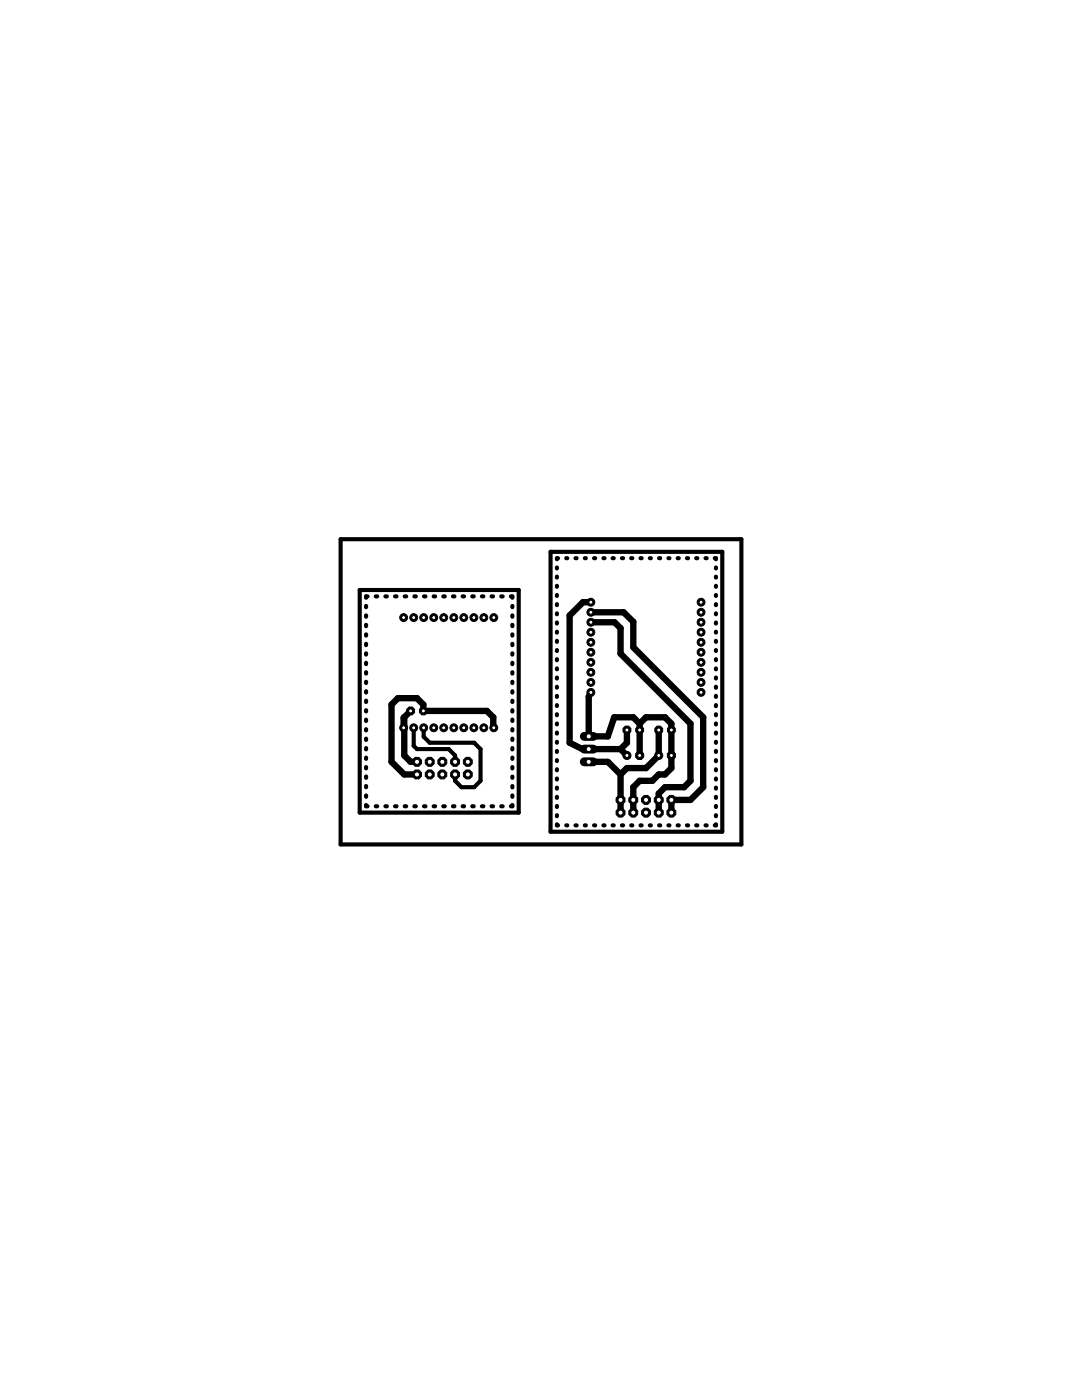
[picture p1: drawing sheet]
<svg xmlns="http://www.w3.org/2000/svg" width="216mm" height="279mm" viewBox="0 0 216 279" stroke-linecap="round" stroke-linejoin="round" font-family="sans-serif">
<g fill="#000" stroke="#000" stroke-width="1.3">
<path d="M79.4 139.3h3.8zM83.2 139.3l1.3 1.3zM113.7 122.8l2.6-2.6zM116.3 120.2h1.6zM117.9 138.2l-.4 .8zM117.9 124.2h4.7zM122.6 124.2l1.2 1.2zM123.8 125.4v5.1zM117.9 122.2h6.5zM124.4 122.2l2 1.9zM126.4 124.1v5.1zM78.1 152l2.6 2.6z"/>
<path d="M78.1 140.6v11.4zM78.1 140.6l1.3-1.3zM80.5 143.3v1.9zM80.7 154.6h2.5zM80.5 143.3l.2-.1zM80.7 143.2l1.2-1.3zM80.7 143.2v7.6zM80.7 150.8l1.2 1.2zM81.9 152h1.3zM84.5 141.9h12.7zM84.5 140.6v1.3zM97.2 141.9l1.2 1.3z"/>
<path d="M98.4 143.2v1.9zM98.4 145.1l.1 .1zM113.7 122.8v25.4zM113.7 148.2l2.5 1.3zM116.2 149.5h1.3zM117.5 139v8zM117.5 149.5h6.3zM117.5 147h3.8zM117.5 152h3.8zM122.6 143.2l-1.3 3.8zM123.8 149.5l1.3 1.3zM123.8 149.5l1.3-1.3z"/>
<path d="M123.8 154.6v5zM121.3 152l2.5 2.6zM123.8 154.6l1.3-1.3zM125.1 145.7v2.5zM125.1 153.3h3.8zM122.6 143.2h3.8zM126.4 157.1v2.5zM126.4 157.1l1.2-1.3zM127.6 145.7v5.1zM126.4 143.2l1.2 1.2zM127.6 144.4v1.3zM127.6 155.8h2.6z"/>
<path d="M128.9 143.2l-1.3 1.2zM128.9 153.3l2.5-2.5zM130.2 155.8l1.2-1.2zM131.4 154.6h1.3zM131.4 145.7v5.1zM131.4 158.4v1.2zM132.7 157.1l-1.3 1.3zM128.9 143.2h3.8zM132.7 154.6l1.3-1.3zM132.7 157.1h3.8zM132.7 143.2l1.3 1.2zM134 144.4v1.3z"/>
<path d="M134 145.7v5.1zM134 150.8v2.5zM134 159.6h3.8zM136.5 157.1l1.3-1.3zM137.8 159.6l2.5-2.5zM137.8 144.4v11.4zM123.8 130.5l14 13.9zM140.3 143.2v13.9zM126.4 129.2l13.9 14zM123.8 159.6v2.6zM126.4 159.6v2.6zM131.4 159.6v2.6z"/>
<path d="M134 159.6v2.6z"/>
</g>
<g fill="#000" stroke="#000" stroke-width=".83">
<path d="M68 107.6h79.9zM71.8 117.8h31.7zM73 119v.3zM73 119h.3zM75 119h.3zM76.9 119h.3zM78.8 119h.3zM80.8 119h.2zM82.7 119h.3zM84.6 119h.3zM86.5 119h.3zM88.5 119h.3z"/>
<path d="M90.4 119h.3zM92.3 119h.3zM94.2 119h.3zM96.2 119h.3zM98.1 119h.3zM100 119h.3zM102.2 119v.3zM101.9 119h.3zM109.9 110.1h34.2zM111.1 111.4v.2zM111.1 113.2v.3zM111.1 115.1v.2z"/>
<path d="M111.1 116.9v.2zM111.1 118.7v.2zM111.1 111.4h.3zM113 111.4h.2zM114.8 111.4h.3zM116.7 111.4h.2zM118.5 111.4h.3zM120.4 111.4h.2zM122.2 111.4h.3zM124.1 111.4h.2zM125.9 111.4h.3zM127.8 111.4h.2z"/>
<path d="M129.7 111.4h.2zM131.5 111.4h.2zM133.4 111.4h.2zM135.2 111.4h.2zM137.1 111.4h.2zM138.9 111.4h.2zM140.8 111.4h.2zM142.9 118.7v.2zM142.9 116.9v.2zM142.9 115.1v.2zM142.9 113.2v.3zM142.9 111.4v.2z"/>
<path d="M142.6 111.4h.3zM73 120.9v.3zM73 122.8v.3zM73 124.7v.3zM73 126.6v.3zM73 128.5v.3zM73 130.4v.2zM73 132.3v.2zM73 134.2v.2zM73 136.1v.2zM73 137.9v.3zM73 139.8v.3z"/>
<path d="M102.2 137.9v.3zM102.2 136.1v.2zM102.2 134.2v.2zM102.2 132.3v.2zM102.2 130.4v.2zM102.2 128.5v.3zM102.2 126.6v.3zM102.2 124.7v.3zM102.2 122.8v.3zM102.2 120.9v.3zM111.1 120.6v.2zM111.1 122.4v.2z"/>
<path d="M111.1 124.2v.2zM111.1 126.1v.2zM111.1 127.9v.2zM111.1 129.7v.2zM111.1 131.6v.2zM111.1 133.4v.2zM111.1 135.2v.2zM111.1 137.1v.1zM111.1 138.9v.2zM142.9 138.9v.2zM142.9 137.1v.2zM142.9 135.2v.2z"/>
<path d="M142.9 133.4v.2zM142.9 131.6v.2zM142.9 129.7v.2zM142.9 127.9v.2zM142.9 126.1v.2zM142.9 124.2v.2zM142.9 122.4v.2zM142.9 120.6v.2zM73 141.7v.3zM73 143.6v.3zM73 145.5v.3zM73 147.4v.3z"/>
<path d="M73 149.3v.3zM73 151.2v.2zM73 153.1v.3zM73 155v.2zM73 156.9v.2zM73 158.7v.3zM82.5 145.2v3.6zM82.5 148.8l.7 .7zM83.2 149.5h6.3zM84.5 145.2v1.8zM84.5 147l1.2 1.2zM89.5 149.5l1.3 1.3z"/>
<path d="M90.8 155.8l1.3 1.3zM90.8 154.6v1.2zM90.8 150.8v1.2zM92.1 157.1h2.5zM85.7 148.2h8.9zM94.6 157.1l1.3-1.3zM94.6 148.2l1.3 1.3zM95.9 149.5v6.3zM102.2 158.7v.3zM102.2 156.9v.2zM102.2 155v.2zM102.2 153.1v.3z"/>
<path d="M102.2 151.2v.2zM102.2 149.3v.3zM102.2 147.4v.3zM102.2 145.5v.3zM102.2 143.6v.3zM102.2 141.7v.3zM102.2 139.8v.3zM111.1 140.7v.2zM111.1 142.5v.2zM111.1 144.4v.2zM111.1 146.2v.2zM111.1 148v.2z"/>
<path d="M111.1 149.9v.2zM111.1 151.7v.2zM111.1 153.5v.2zM111.1 155.4v.2zM111.1 157.2v.2zM111.1 159v.2zM142.9 159v.2zM142.9 157.2v.2zM142.9 155.4v.2zM142.9 153.5v.2zM142.9 151.7v.2zM142.9 149.9v.2z"/>
<path d="M142.9 148v.3zM142.9 146.2v.2zM142.9 144.4v.2zM142.9 142.5v.2zM142.9 140.7v.2zM68 168.5h79.9zM68 107.6v60.9zM71.8 162.2h31.7zM71.8 117.8v44.4zM73 160.7v.2zM73 160.9h.3zM75 160.9h.3z"/>
<path d="M76.9 160.9h.3zM78.8 160.9h.3zM80.8 160.9h.2zM82.7 160.9h.3zM84.6 160.9h.3zM86.5 160.9h.3zM88.5 160.9h.3zM90.4 160.9h.3zM92.3 160.9h.3zM94.2 160.9h.3zM96.2 160.9h.3zM98.1 160.9h.3z"/>
<path d="M100 160.9h.3zM101.9 160.9h.3zM102.2 160.7v.2zM103.5 117.8v44.4zM109.9 166h34.2zM109.9 110.1v55.9zM111.1 160.8v.3zM111.1 162.7v.2zM111.1 164.5v.2zM111.1 164.7h.3zM113 164.7h.2zM114.8 164.7h.3z"/>
<path d="M116.7 164.7h.2zM118.5 164.7h.3zM120.4 164.7h.2zM122.2 164.7h.3zM124.1 164.7h.2zM125.9 164.7h.3zM127.8 164.7h.2zM129.7 164.7h.2zM131.5 164.7h.2zM133.4 164.7h.2zM135.2 164.7h.2zM137.1 164.7h.2z"/>
<path d="M138.9 164.7h.2zM140.8 164.7h.2zM142.6 164.7h.3zM142.9 164.5v.2zM142.9 162.7v.2zM142.9 160.8v.3zM144.1 110.1v55.9zM147.9 107.6v60.9z"/>
</g>
<circle cx="117.9" cy="120.2" r=".78" fill="#000" stroke="#000" stroke-width=".2"/>
<circle cx="117.9" cy="120.2" r=".4" fill="#fff" stroke="#000" stroke-width=".2"/>
<circle cx="117.9" cy="122.2" r=".78" fill="#000" stroke="#000" stroke-width=".2"/>
<circle cx="117.9" cy="122.2" r=".4" fill="#fff" stroke="#000" stroke-width=".2"/>
<circle cx="117.9" cy="124.2" r=".78" fill="#000" stroke="#000" stroke-width=".2"/>
<circle cx="117.9" cy="124.2" r=".4" fill="#fff" stroke="#000" stroke-width=".2"/>
<circle cx="117.9" cy="126.2" r=".78" fill="#000" stroke="#000" stroke-width=".2"/>
<circle cx="117.9" cy="126.2" r=".4" fill="#fff" stroke="#000" stroke-width=".2"/>
<circle cx="117.9" cy="128.2" r=".78" fill="#000" stroke="#000" stroke-width=".2"/>
<circle cx="117.9" cy="128.2" r=".4" fill="#fff" stroke="#000" stroke-width=".2"/>
<circle cx="117.9" cy="130.2" r=".78" fill="#000" stroke="#000" stroke-width=".2"/>
<circle cx="117.9" cy="130.2" r=".4" fill="#fff" stroke="#000" stroke-width=".2"/>
<circle cx="117.9" cy="132.2" r=".78" fill="#000" stroke="#000" stroke-width=".2"/>
<circle cx="117.9" cy="132.2" r=".4" fill="#fff" stroke="#000" stroke-width=".2"/>
<circle cx="117.9" cy="134.2" r=".78" fill="#000" stroke="#000" stroke-width=".2"/>
<circle cx="117.9" cy="134.2" r=".4" fill="#fff" stroke="#000" stroke-width=".2"/>
<circle cx="117.9" cy="136.2" r=".78" fill="#000" stroke="#000" stroke-width=".2"/>
<circle cx="117.9" cy="136.2" r=".4" fill="#fff" stroke="#000" stroke-width=".2"/>
<circle cx="117.9" cy="138.2" r=".78" fill="#000" stroke="#000" stroke-width=".2"/>
<circle cx="117.9" cy="138.2" r=".4" fill="#fff" stroke="#000" stroke-width=".2"/>
<circle cx="139.9" cy="138.2" r=".78" fill="#000" stroke="#000" stroke-width=".2"/>
<circle cx="139.9" cy="138.2" r=".4" fill="#fff" stroke="#000" stroke-width=".2"/>
<circle cx="139.9" cy="136.2" r=".78" fill="#000" stroke="#000" stroke-width=".2"/>
<circle cx="139.9" cy="136.2" r=".4" fill="#fff" stroke="#000" stroke-width=".2"/>
<circle cx="139.9" cy="134.2" r=".78" fill="#000" stroke="#000" stroke-width=".2"/>
<circle cx="139.9" cy="134.2" r=".4" fill="#fff" stroke="#000" stroke-width=".2"/>
<circle cx="139.9" cy="132.2" r=".78" fill="#000" stroke="#000" stroke-width=".2"/>
<circle cx="139.9" cy="132.2" r=".4" fill="#fff" stroke="#000" stroke-width=".2"/>
<circle cx="139.9" cy="130.2" r=".78" fill="#000" stroke="#000" stroke-width=".2"/>
<circle cx="139.9" cy="130.2" r=".4" fill="#fff" stroke="#000" stroke-width=".2"/>
<circle cx="139.9" cy="128.2" r=".78" fill="#000" stroke="#000" stroke-width=".2"/>
<circle cx="139.9" cy="128.2" r=".4" fill="#fff" stroke="#000" stroke-width=".2"/>
<circle cx="139.9" cy="126.2" r=".78" fill="#000" stroke="#000" stroke-width=".2"/>
<circle cx="139.9" cy="126.2" r=".4" fill="#fff" stroke="#000" stroke-width=".2"/>
<circle cx="139.9" cy="124.2" r=".78" fill="#000" stroke="#000" stroke-width=".2"/>
<circle cx="139.9" cy="124.2" r=".4" fill="#fff" stroke="#000" stroke-width=".2"/>
<circle cx="139.9" cy="122.2" r=".78" fill="#000" stroke="#000" stroke-width=".2"/>
<circle cx="139.9" cy="122.2" r=".4" fill="#fff" stroke="#000" stroke-width=".2"/>
<circle cx="139.9" cy="120.2" r=".78" fill="#000" stroke="#000" stroke-width=".2"/>
<circle cx="139.9" cy="120.2" r=".4" fill="#fff" stroke="#000" stroke-width=".2"/>
<circle cx="80.5" cy="145.2" r=".78" fill="#000" stroke="#000" stroke-width=".2"/>
<circle cx="80.5" cy="145.2" r=".4" fill="#fff" stroke="#000" stroke-width=".2"/>
<circle cx="82.5" cy="145.2" r=".78" fill="#000" stroke="#000" stroke-width=".2"/>
<circle cx="82.5" cy="145.2" r=".4" fill="#fff" stroke="#000" stroke-width=".2"/>
<circle cx="84.5" cy="145.2" r=".78" fill="#000" stroke="#000" stroke-width=".2"/>
<circle cx="84.5" cy="145.2" r=".4" fill="#fff" stroke="#000" stroke-width=".2"/>
<circle cx="86.6" cy="145.2" r=".78" fill="#000" stroke="#000" stroke-width=".2"/>
<circle cx="86.6" cy="145.2" r=".4" fill="#fff" stroke="#000" stroke-width=".2"/>
<circle cx="88.5" cy="145.2" r=".78" fill="#000" stroke="#000" stroke-width=".2"/>
<circle cx="88.5" cy="145.2" r=".4" fill="#fff" stroke="#000" stroke-width=".2"/>
<circle cx="90.6" cy="145.2" r=".78" fill="#000" stroke="#000" stroke-width=".2"/>
<circle cx="90.6" cy="145.2" r=".4" fill="#fff" stroke="#000" stroke-width=".2"/>
<circle cx="92.5" cy="145.2" r=".78" fill="#000" stroke="#000" stroke-width=".2"/>
<circle cx="92.5" cy="145.2" r=".4" fill="#fff" stroke="#000" stroke-width=".2"/>
<circle cx="94.6" cy="145.2" r=".78" fill="#000" stroke="#000" stroke-width=".2"/>
<circle cx="94.6" cy="145.2" r=".4" fill="#fff" stroke="#000" stroke-width=".2"/>
<circle cx="96.5" cy="145.2" r=".78" fill="#000" stroke="#000" stroke-width=".2"/>
<circle cx="96.5" cy="145.2" r=".4" fill="#fff" stroke="#000" stroke-width=".2"/>
<circle cx="98.5" cy="145.2" r=".78" fill="#000" stroke="#000" stroke-width=".2"/>
<circle cx="98.5" cy="145.2" r=".4" fill="#fff" stroke="#000" stroke-width=".2"/>
<circle cx="98.5" cy="123.3" r=".78" fill="#000" stroke="#000" stroke-width=".2"/>
<circle cx="98.5" cy="123.3" r=".4" fill="#fff" stroke="#000" stroke-width=".2"/>
<circle cx="96.5" cy="123.3" r=".78" fill="#000" stroke="#000" stroke-width=".2"/>
<circle cx="96.5" cy="123.3" r=".4" fill="#fff" stroke="#000" stroke-width=".2"/>
<circle cx="94.6" cy="123.3" r=".78" fill="#000" stroke="#000" stroke-width=".2"/>
<circle cx="94.6" cy="123.3" r=".4" fill="#fff" stroke="#000" stroke-width=".2"/>
<circle cx="92.5" cy="123.3" r=".78" fill="#000" stroke="#000" stroke-width=".2"/>
<circle cx="92.5" cy="123.3" r=".4" fill="#fff" stroke="#000" stroke-width=".2"/>
<circle cx="90.6" cy="123.3" r=".78" fill="#000" stroke="#000" stroke-width=".2"/>
<circle cx="90.6" cy="123.3" r=".4" fill="#fff" stroke="#000" stroke-width=".2"/>
<circle cx="88.5" cy="123.3" r=".78" fill="#000" stroke="#000" stroke-width=".2"/>
<circle cx="88.5" cy="123.3" r=".4" fill="#fff" stroke="#000" stroke-width=".2"/>
<circle cx="86.6" cy="123.3" r=".78" fill="#000" stroke="#000" stroke-width=".2"/>
<circle cx="86.6" cy="123.3" r=".4" fill="#fff" stroke="#000" stroke-width=".2"/>
<circle cx="84.5" cy="123.3" r=".78" fill="#000" stroke="#000" stroke-width=".2"/>
<circle cx="84.5" cy="123.3" r=".4" fill="#fff" stroke="#000" stroke-width=".2"/>
<circle cx="82.5" cy="123.3" r=".78" fill="#000" stroke="#000" stroke-width=".2"/>
<circle cx="82.5" cy="123.3" r=".4" fill="#fff" stroke="#000" stroke-width=".2"/>
<circle cx="80.5" cy="123.3" r=".78" fill="#000" stroke="#000" stroke-width=".2"/>
<circle cx="80.5" cy="123.3" r=".4" fill="#fff" stroke="#000" stroke-width=".2"/>
<circle cx="123.8" cy="162.2" r=".96" fill="#000" stroke="#000" stroke-width=".2"/>
<circle cx="123.8" cy="162.2" r=".51" fill="#fff" stroke="#000" stroke-width=".2"/>
<circle cx="123.8" cy="159.6" r=".96" fill="#000" stroke="#000" stroke-width=".2"/>
<circle cx="123.8" cy="159.6" r=".51" fill="#fff" stroke="#000" stroke-width=".2"/>
<circle cx="126.4" cy="162.2" r=".96" fill="#000" stroke="#000" stroke-width=".2"/>
<circle cx="126.4" cy="162.2" r=".51" fill="#fff" stroke="#000" stroke-width=".2"/>
<circle cx="126.4" cy="159.6" r=".96" fill="#000" stroke="#000" stroke-width=".2"/>
<circle cx="126.4" cy="159.6" r=".51" fill="#fff" stroke="#000" stroke-width=".2"/>
<circle cx="128.9" cy="162.2" r=".96" fill="#000" stroke="#000" stroke-width=".2"/>
<circle cx="128.9" cy="162.2" r=".51" fill="#fff" stroke="#000" stroke-width=".2"/>
<circle cx="128.9" cy="159.6" r=".96" fill="#000" stroke="#000" stroke-width=".2"/>
<circle cx="128.9" cy="159.6" r=".51" fill="#fff" stroke="#000" stroke-width=".2"/>
<circle cx="131.4" cy="162.2" r=".96" fill="#000" stroke="#000" stroke-width=".2"/>
<circle cx="131.4" cy="162.2" r=".51" fill="#fff" stroke="#000" stroke-width=".2"/>
<circle cx="131.4" cy="159.6" r=".96" fill="#000" stroke="#000" stroke-width=".2"/>
<circle cx="131.4" cy="159.6" r=".51" fill="#fff" stroke="#000" stroke-width=".2"/>
<circle cx="134" cy="162.2" r=".96" fill="#000" stroke="#000" stroke-width=".2"/>
<circle cx="134" cy="162.2" r=".51" fill="#fff" stroke="#000" stroke-width=".2"/>
<circle cx="134" cy="159.6" r=".96" fill="#000" stroke="#000" stroke-width=".2"/>
<circle cx="134" cy="159.6" r=".51" fill="#fff" stroke="#000" stroke-width=".2"/>
<circle cx="93.3" cy="152" r=".96" fill="#000" stroke="#000" stroke-width=".2"/>
<circle cx="93.3" cy="152" r=".51" fill="#fff" stroke="#000" stroke-width=".2"/>
<circle cx="93.3" cy="154.6" r=".96" fill="#000" stroke="#000" stroke-width=".2"/>
<circle cx="93.3" cy="154.6" r=".51" fill="#fff" stroke="#000" stroke-width=".2"/>
<circle cx="90.8" cy="152" r=".96" fill="#000" stroke="#000" stroke-width=".2"/>
<circle cx="90.8" cy="152" r=".51" fill="#fff" stroke="#000" stroke-width=".2"/>
<circle cx="90.8" cy="154.6" r=".96" fill="#000" stroke="#000" stroke-width=".2"/>
<circle cx="90.8" cy="154.6" r=".51" fill="#fff" stroke="#000" stroke-width=".2"/>
<circle cx="88.3" cy="152" r=".96" fill="#000" stroke="#000" stroke-width=".2"/>
<circle cx="88.3" cy="152" r=".51" fill="#fff" stroke="#000" stroke-width=".2"/>
<circle cx="88.3" cy="154.6" r=".96" fill="#000" stroke="#000" stroke-width=".2"/>
<circle cx="88.3" cy="154.6" r=".51" fill="#fff" stroke="#000" stroke-width=".2"/>
<circle cx="85.7" cy="152" r=".96" fill="#000" stroke="#000" stroke-width=".2"/>
<circle cx="85.7" cy="152" r=".51" fill="#fff" stroke="#000" stroke-width=".2"/>
<circle cx="85.7" cy="154.6" r=".96" fill="#000" stroke="#000" stroke-width=".2"/>
<circle cx="85.7" cy="154.6" r=".51" fill="#fff" stroke="#000" stroke-width=".2"/>
<circle cx="83.2" cy="152" r=".96" fill="#000" stroke="#000" stroke-width=".2"/>
<circle cx="83.2" cy="152" r=".51" fill="#fff" stroke="#000" stroke-width=".2"/>
<circle cx="83.2" cy="154.6" r=".96" fill="#000" stroke="#000" stroke-width=".2"/>
<circle cx="83.2" cy="154.6" r=".51" fill="#fff" stroke="#000" stroke-width=".2"/>
<path d="M116.6 147h1.8z" fill="#000" stroke="#000" stroke-width="1.8"/>
<circle cx="117.5" cy="147" r=".51" fill="#fff" stroke="#000" stroke-width=".2"/>
<path d="M116.6 149.5h1.8z" fill="#000" stroke="#000" stroke-width="1.8"/>
<circle cx="117.5" cy="149.5" r=".51" fill="#fff" stroke="#000" stroke-width=".2"/>
<path d="M116.6 152h1.8z" fill="#000" stroke="#000" stroke-width="1.8"/>
<circle cx="117.5" cy="152" r=".51" fill="#fff" stroke="#000" stroke-width=".2"/>
<circle cx="134" cy="150.8" r=".87" fill="#000" stroke="#000" stroke-width=".2"/>
<circle cx="134" cy="150.8" r=".4" fill="#fff" stroke="#000" stroke-width=".2"/>
<circle cx="131.4" cy="150.8" r=".8" fill="#000" stroke="#000" stroke-width=".2"/>
<circle cx="131.4" cy="150.8" r=".4" fill="#fff" stroke="#000" stroke-width=".2"/>
<circle cx="127.6" cy="150.8" r=".87" fill="#000" stroke="#000" stroke-width=".2"/>
<circle cx="127.6" cy="150.8" r=".4" fill="#fff" stroke="#000" stroke-width=".2"/>
<circle cx="125.1" cy="150.8" r=".8" fill="#000" stroke="#000" stroke-width=".2"/>
<circle cx="125.1" cy="150.8" r=".4" fill="#fff" stroke="#000" stroke-width=".2"/>
<circle cx="81.9" cy="141.9" r=".85" fill="#000" stroke="#000" stroke-width=".2"/>
<circle cx="81.9" cy="141.9" r=".4" fill="#fff" stroke="#000" stroke-width=".2"/>
<circle cx="84.5" cy="141.9" r=".85" fill="#000" stroke="#000" stroke-width=".2"/>
<circle cx="84.5" cy="141.9" r=".4" fill="#fff" stroke="#000" stroke-width=".2"/>
<circle cx="131.4" cy="145.7" r=".85" fill="#000" stroke="#000" stroke-width=".2"/>
<circle cx="131.4" cy="145.7" r=".4" fill="#fff" stroke="#000" stroke-width=".2"/>
<circle cx="134" cy="145.7" r=".85" fill="#000" stroke="#000" stroke-width=".2"/>
<circle cx="134" cy="145.7" r=".4" fill="#fff" stroke="#000" stroke-width=".2"/>
<circle cx="125.1" cy="145.7" r=".85" fill="#000" stroke="#000" stroke-width=".2"/>
<circle cx="125.1" cy="145.7" r=".4" fill="#fff" stroke="#000" stroke-width=".2"/>
<circle cx="127.6" cy="145.7" r=".85" fill="#000" stroke="#000" stroke-width=".2"/>
<circle cx="127.6" cy="145.7" r=".4" fill="#fff" stroke="#000" stroke-width=".2"/>
</svg>
